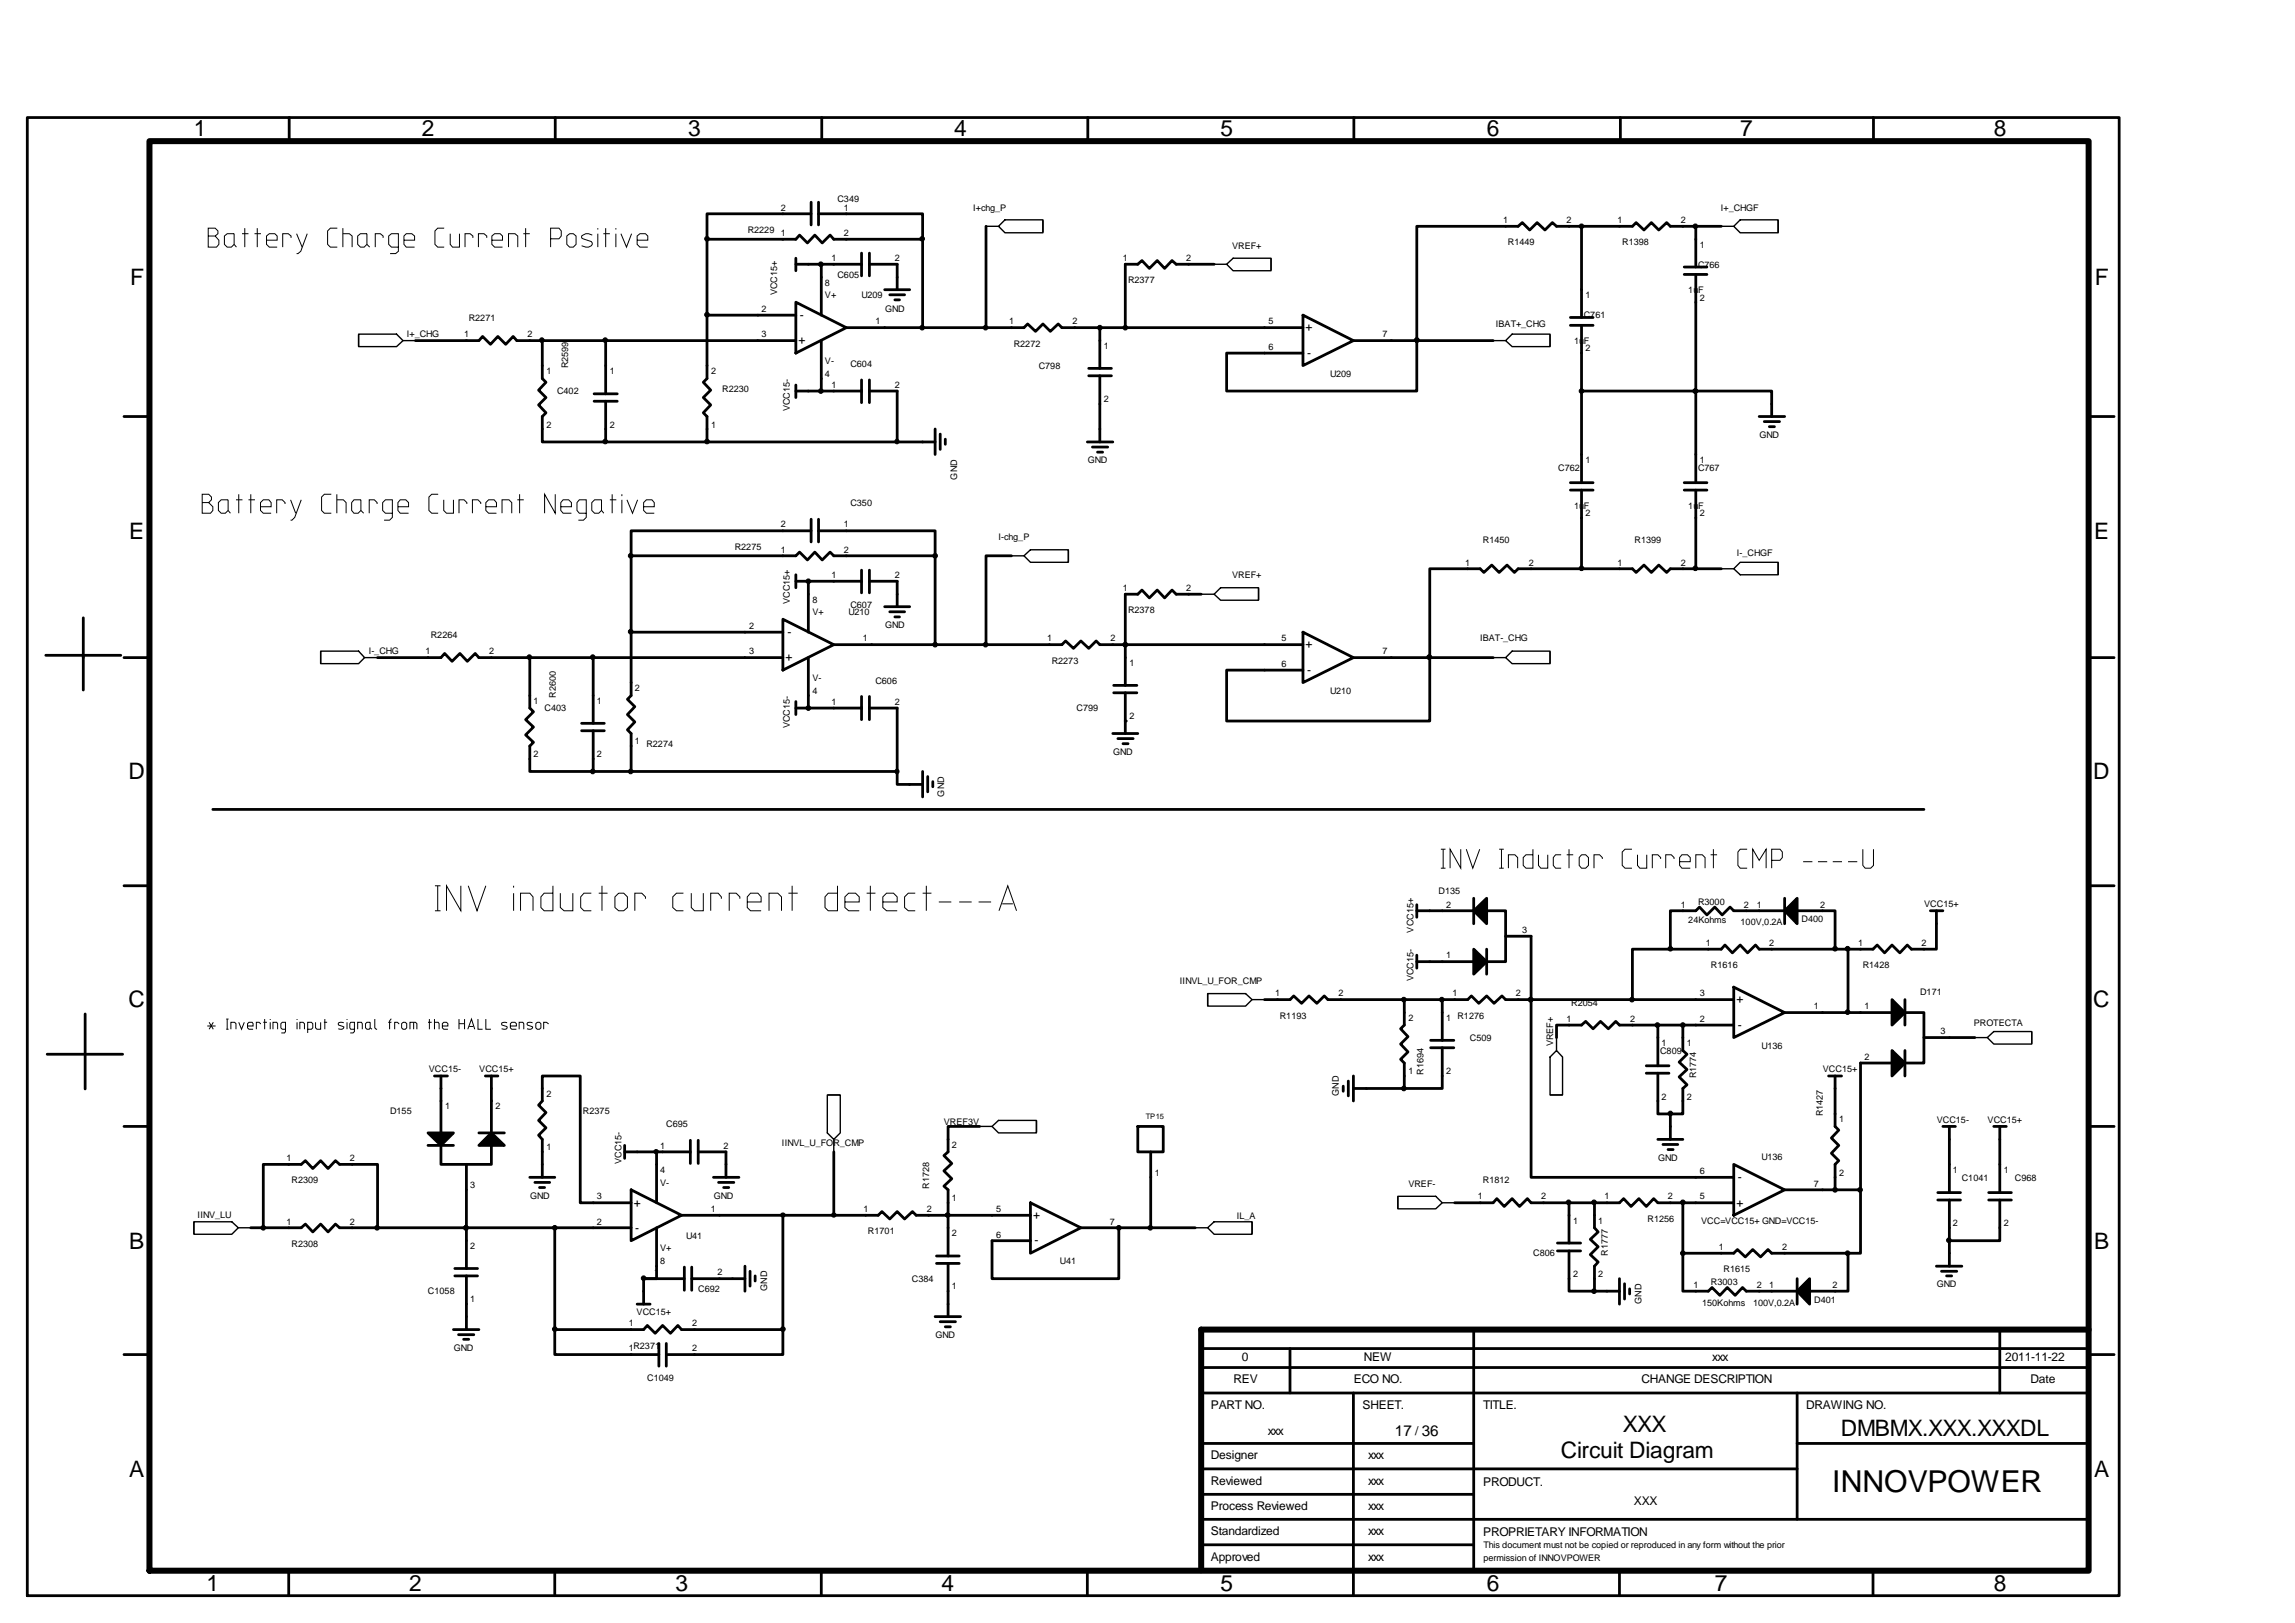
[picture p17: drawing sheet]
<svg xmlns="http://www.w3.org/2000/svg" width="420mm" height="297mm" viewBox="0 0 420 297" stroke-linecap="round" stroke-linejoin="round" font-family="sans-serif">
<defs><g id="words">
<text font-size="5.5" x="335.3" y="272.9">INNOVPOWER</text>
<g font-size="4.2">
<text x="35.5" y="25">1</text>
<text x="77.2" y="25">2</text>
<text x="125.9" y="25">3</text>
<text x="174.6" y="25">4</text>
<text x="223.4" y="25">5</text>
<text x="272" y="25">6</text>
<text x="318.4" y="25">7</text>
<text x="364.8" y="25">8</text>
<text x="23.8" y="52.1">F</text>
<text x="383.3" y="52.1">F</text>
<text x="23.6" y="98.5">E</text>
<text x="383.2" y="98.5">E</text>
<text x="23.5" y="142.6">D</text>
<text x="383" y="142.6">D</text>
<text x="23.5" y="184.3">C</text>
<text x="383" y="184.3">C</text>
<text x="23.6" y="228.4">B</text>
<text x="383.2" y="228.4">B</text>
<text x="296.9" y="262">XXX</text>
<text x="336.8" y="262.6">DMBMX.XXX.XXXDL</text>
<text x="285.6" y="266.7">Circuit Diagram</text>
<text x="23.6" y="270.2">A</text>
<text x="383.2" y="270.2">A</text>
<text x="37.8" y="291.1">1</text>
<text x="74.8" y="291.1">2</text>
<text x="123.6" y="291.1">3</text>
<text x="172.3" y="291.1">4</text>
<text x="223.4" y="291.1">5</text>
<text x="272" y="291.1">6</text>
<text x="313.8" y="291.1">7</text>
<text x="364.8" y="291.1">8</text>
</g>
<text font-size="2.8" x="255.3" y="262.6">17 36</text>
<g font-size="2.2">
<text x="146.4" y="58.4">-</text>
<text x="146.1" y="63">+</text>
<text x="238.9" y="60.6">+</text>
<text x="239.2" y="65.3">-</text>
<text x="144.1" y="116.3">-</text>
<text x="238.9" y="118.6">+</text>
<text x="143.8" y="121">+</text>
<text x="239.2" y="123.3">-</text>
<text x="317.7" y="183.6">+</text>
<text x="318" y="188.2">-</text>
<text x="116" y="220.7">+</text>
<text x="317.7" y="220.7">+</text>
<text x="318" y="216.1">-</text>
<text x="116.2" y="225.4">-</text>
<text x="189" y="223">+</text>
<text x="189.3" y="227.7">-</text>
<text x="227.2" y="249">0</text>
<text x="249.6" y="249">NEW</text>
<text x="313.3" y="249">xxx</text>
<text x="366.9" y="249">2011-11-22</text>
<text x="221.6" y="257.8">PART NO.</text>
<text x="225.7" y="253.1">REV</text>
<text x="247.7" y="253.1">ECO NO.</text>
<text x="249.3" y="257.8">SHEET.</text>
<text x="271.4" y="257.8">TITLE.</text>
<text x="300.4" y="253.1">CHANGE DESCRIPTION</text>
<text x="330.5" y="257.8">DRAWING NO.</text>
<text x="371.6" y="253.1">Date</text>
<text x="232" y="262.5">xxx</text>
<text x="259" y="262.5">/</text>
<text x="221.6" y="267">Designer</text>
<text x="250.3" y="267">xxx</text>
<text x="221.6" y="271.6">Reviewed</text>
<text x="250.3" y="271.6">xxx</text>
<text x="271.4" y="271.8">PRODUCT.</text>
<text x="298.9" y="275.3">XXX</text>
<text x="221.6" y="276.3">Process Reviewed</text>
<text x="221.6" y="280.8">Standardized</text>
<text x="250.3" y="280.8">xxx</text>
<text x="250.3" y="276.3">xxx</text>
<text x="271.4" y="281">PROPRIETARY INFORMATION</text>
<text x="221.6" y="285.5">Approved</text>
<text x="250.3" y="285.5">xxx</text>
</g>
<g font-size="1.7">
<text x="142.9" y="38.5">2</text>
<text x="153.2" y="36.9">C349</text>
<text x="154.4" y="38.5">1</text>
<text x="178" y="38.5">I+chg_P</text>
<text x="275.1" y="40.8">1</text>
<text x="286.7" y="40.8">2</text>
<text x="296" y="40.8">1</text>
<text x="307.6" y="40.8">2</text>
<text x="314.9" y="38.5">I+_CHGF</text>
<text x="136.8" y="42.6">R2229</text>
<text x="142.9" y="43.1">1</text>
<text x="152.1" y="47.8">1</text>
<text x="154.4" y="43.1">2</text>
<text x="163.7" y="47.8">2</text>
<text x="205.5" y="47.8">1</text>
<text x="217.1" y="47.8">2</text>
<text x="225.5" y="45.5">VREF+</text>
<text x="275.9" y="44.9">R1449</text>
<text x="296.8" y="44.9">R1398</text>
<text x="311" y="45.3">1</text>
<text x="151" y="52.3">8</text>
<text x="153.2" y="50.8">C605</text>
<text x="206.4" y="51.8">R2377</text>
<text x="308.9" y="53.6">1uF</text>
<text x="310.7" y="49">C766</text>
<text x="85.8" y="58.8">R2271</text>
<text x="139.4" y="57.1">2</text>
<text x="142.2" y="54" transform="rotate(-90 142.2 54)">VCC15+</text>
<text x="151" y="54.5">V+</text>
<text x="157.6" y="54.5">U209</text>
<text x="160.2" y="59.4">1</text>
<text x="162" y="57">GND</text>
<text x="184.6" y="59.4">1</text>
<text x="196.2" y="59.4">2</text>
<text x="232.1" y="59.4">5</text>
<text x="273.7" y="59.9">IBAT+_CHG</text>
<text x="289.8" y="58.3">C761</text>
<text x="290.1" y="54.5">1</text>
<text x="311" y="55">2</text>
<text x="74.4" y="61.7">I+_CHG</text>
<text x="84.9" y="61.7">1</text>
<text x="96.5" y="61.7">2</text>
<text x="139.4" y="61.6">3</text>
<text x="185.5" y="63.4">R2272</text>
<text x="202" y="63.9">1</text>
<text x="232.1" y="64">6</text>
<text x="253" y="61.7">7</text>
<text x="288" y="62.9">1uF</text>
<text x="290.1" y="64.3">2</text>
<text x="100" y="68.4">1</text>
<text x="104" y="67.4" transform="rotate(-90 104 67.4)">R2599</text>
<text x="111.6" y="68.4">1</text>
<text x="130.1" y="68.4">2</text>
<text x="132.2" y="71.7">R2230</text>
<text x="151" y="68.9">4</text>
<text x="151" y="66.6">V-</text>
<text x="152.1" y="71">1</text>
<text x="155.6" y="67.1">C604</text>
<text x="163.7" y="71">2</text>
<text x="190.1" y="67.6">C798</text>
<text x="243.4" y="68.9">U209</text>
<text x="101.9" y="72.1">C402</text>
<text x="144.5" y="75.3" transform="rotate(-90 144.5 75.3)">VCC15-</text>
<text x="202" y="73.6">2</text>
<text x="100" y="78.2">2</text>
<text x="111.6" y="78.2">2</text>
<text x="130.1" y="78.2">1</text>
<text x="322" y="80.2">GND</text>
<text x="175.2" y="87.7" transform="rotate(-90 175.2 87.7)">GND</text>
<text x="199" y="84.8">GND</text>
<text x="285.1" y="86.1">C762</text>
<text x="290.1" y="84.7">1</text>
<text x="310.7" y="86.1">C767</text>
<text x="311" y="84.7">1</text>
<text x="155.6" y="92.6">C350</text>
<text x="288" y="93.1">1uF</text>
<text x="290.1" y="94.4">2</text>
<text x="308.9" y="93.1">1uF</text>
<text x="311" y="94.4">2</text>
<text x="134.4" y="100.6">R2275</text>
<text x="142.9" y="96.4">2</text>
<text x="142.9" y="101.1">1</text>
<text x="154.4" y="96.4">1</text>
<text x="154.4" y="101.1">2</text>
<text x="182.7" y="98.8">I-chg_P</text>
<text x="271.3" y="99.4">R1450</text>
<text x="299.1" y="99.4">R1399</text>
<text x="317.8" y="101.7">I-_CHGF</text>
<text x="152.1" y="105.8">1</text>
<text x="163.7" y="105.8">2</text>
<text x="225.5" y="105.8">VREF+</text>
<text x="268.1" y="103.5">1</text>
<text x="279.7" y="103.5">2</text>
<text x="296" y="103.5">1</text>
<text x="307.6" y="103.5">2</text>
<text x="144.5" y="110.5" transform="rotate(-90 144.5 110.5)">VCC15+</text>
<text x="148.7" y="110.2">8</text>
<text x="148.7" y="112.5">V+</text>
<text x="155.3" y="112.5">U210</text>
<text x="155.6" y="111.2">C607</text>
<text x="205.5" y="108">1</text>
<text x="206.4" y="112.2">R2378</text>
<text x="217.1" y="108">2</text>
<text x="67.5" y="119.6">I-_CHG</text>
<text x="77.9" y="119.6">1</text>
<text x="78.8" y="116.8">R2264</text>
<text x="89.5" y="119.6">2</text>
<text x="137.1" y="115.1">2</text>
<text x="137.1" y="119.6">3</text>
<text x="157.9" y="117.4">1</text>
<text x="162" y="114.9">GND</text>
<text x="191.6" y="117.4">1</text>
<text x="203.2" y="117.4">2</text>
<text x="234.5" y="117.4">5</text>
<text x="253" y="119.6">7</text>
<text x="270.8" y="117.4">IBAT-_CHG</text>
<text x="148.7" y="124.6">V-</text>
<text x="160.2" y="125.1">C606</text>
<text x="192.4" y="121.4">R2273</text>
<text x="206.7" y="121.8">1</text>
<text x="234.5" y="122">6</text>
<text x="97.6" y="128.8">1</text>
<text x="99.6" y="130.1">C403</text>
<text x="101.7" y="127.7" transform="rotate(-90 101.7 127.7)">R2600</text>
<text x="109.2" y="128.8">1</text>
<text x="116.2" y="126.4">2</text>
<text x="148.7" y="126.9">4</text>
<text x="152.1" y="129">1</text>
<text x="163.7" y="129">2</text>
<text x="197" y="130.1">C799</text>
<text x="206.7" y="131.6">2</text>
<text x="243.4" y="126.9">U210</text>
<text x="116.2" y="136.2">1</text>
<text x="118.3" y="136.7">R2274</text>
<text x="144.5" y="133.3" transform="rotate(-90 144.5 133.3)">VCC15-</text>
<text x="97.6" y="138.5">2</text>
<text x="109.2" y="138.5">2</text>
<text x="203.7" y="138.1">GND</text>
<text x="172.8" y="145.7" transform="rotate(-90 172.8 145.7)">GND</text>
<text x="263.2" y="163.6">D135</text>
<text x="264.7" y="166">2</text>
<text x="307.6" y="166">1</text>
<text x="310.7" y="165.5">R3000</text>
<text x="319.1" y="166">2</text>
<text x="321.5" y="166">1</text>
<text x="333.1" y="166">2</text>
<text x="352.1" y="166">VCC15+</text>
<text x="258.6" y="170.6" transform="rotate(-90 258.6 170.6)">VCC15+</text>
<text x="278.5" y="170.7">3</text>
<text x="308.9" y="168.8">24Kohms</text>
<text x="312.1" y="173">1</text>
<text x="318.5" y="169.3">100V,0.2A</text>
<text x="323.7" y="173">2</text>
<text x="329.7" y="168.7">D400</text>
<text x="340" y="173">1</text>
<text x="351.6" y="173">2</text>
<text x="258.6" y="179.5" transform="rotate(-90 258.6 179.5)">VCC15-</text>
<text x="264.7" y="175.4">1</text>
<text x="313.1" y="177.1">R1616</text>
<text x="340.8" y="177.1">R1428</text>
<text x="215.9" y="180">IINVL_U_FOR_CMP</text>
<text x="233.3" y="182.3">1</text>
<text x="244.9" y="182.3">2</text>
<text x="265.8" y="182.3">1</text>
<text x="277.4" y="182.3">2</text>
<text x="287.5" y="184.1">R2054</text>
<text x="311" y="182.3">3</text>
<text x="331.9" y="184.6">1</text>
<text x="341.2" y="184.6">1</text>
<text x="351.3" y="182.1">D171</text>
<text x="234.2" y="186.4">R1193</text>
<text x="257.7" y="186.8">2</text>
<text x="264.7" y="186.8">1</text>
<text x="266.7" y="186.4">R1276</text>
<text x="269" y="190.4">C509</text>
<text x="284.2" y="191.4" transform="rotate(-90 284.2 191.4)">VREF+</text>
<text x="286.7" y="187">1</text>
<text x="298.3" y="187">2</text>
<text x="304" y="191.4">1</text>
<text x="308.7" y="191.4">1</text>
<text x="311" y="186.9">2</text>
<text x="322.3" y="191.9">U136</text>
<text x="355.1" y="189.2">3</text>
<text x="361.2" y="187.7">PROTECTA</text>
<text x="78.5" y="196.1">VCC15-</text>
<text x="87.7" y="196.1">VCC15+</text>
<text x="257.7" y="196.5">1</text>
<text x="260.5" y="196.6" transform="rotate(-90 260.5 196.6)">R1694</text>
<text x="264.7" y="196.5">2</text>
<text x="303.8" y="192.8">C809</text>
<text x="310.4" y="197.3" transform="rotate(-90 310.4 197.3)">R1774</text>
<text x="333.6" y="196.1">VCC15+</text>
<text x="341.2" y="193.9">2</text>
<text x="71.4" y="203.9">D155</text>
<text x="81.4" y="203">1</text>
<text x="90.7" y="203">2</text>
<text x="100" y="200.7">2</text>
<text x="106.7" y="203.9">R2375</text>
<text x="245" y="200.5" transform="rotate(-90 245 200.5)">GND</text>
<text x="304" y="201.2">2</text>
<text x="308.7" y="201.2">2</text>
<text x="121.9" y="206.3">C695</text>
<text x="143.1" y="209.7">IINVL_U_FOR_CMP</text>
<text x="172.7" y="205.7">VREF3V</text>
<text x="174.1" y="210">2</text>
<text x="333.6" y="204.2" transform="rotate(-90 333.6 204.2)">R1427</text>
<text x="336.5" y="205.3">1</text>
<text x="354.4" y="205.4">VCC15-</text>
<text x="363.7" y="205.4">VCC15+</text>
<text x="52.4" y="212.4">1</text>
<text x="64" y="212.4">2</text>
<text x="100" y="210.4">1</text>
<text x="113.7" y="212.9" transform="rotate(-90 113.7 212.9)">VCC15-</text>
<text x="120.8" y="210.1">1</text>
<text x="120.8" y="214.6">4</text>
<text x="132.4" y="210.1">2</text>
<text x="211.3" y="215.1">1</text>
<text x="303.4" y="212.3">GND</text>
<text x="311" y="214.8">6</text>
<text x="322.3" y="212.3">U136</text>
<text x="336.5" y="215.1">2</text>
<text x="357.4" y="214.5">1</text>
<text x="359" y="216">C1041</text>
<text x="366.7" y="214.5">1</text>
<text x="368.7" y="216">C968</text>
<text x="53.3" y="216.5">R2309</text>
<text x="86" y="217.3">3</text>
<text x="97" y="219.3">GND</text>
<text x="109.2" y="219.4">3</text>
<text x="120.8" y="216.9">V-</text>
<text x="130" y="221.7">1</text>
<text x="130.6" y="219.3">GND</text>
<text x="158" y="221.7">1</text>
<text x="169.6" y="221.7">2</text>
<text x="170" y="217.5" transform="rotate(-90 170 217.5)">R1728</text>
<text x="174.1" y="219.7">1</text>
<text x="182.3" y="221.7">5</text>
<text x="257.7" y="217.1">VREF-</text>
<text x="270.4" y="219.4">1</text>
<text x="271.3" y="216.5">R1812</text>
<text x="282" y="219.4">2</text>
<text x="293.6" y="219.4">1</text>
<text x="305.2" y="219.4">2</text>
<text x="311" y="219.4">5</text>
<text x="331.9" y="217.1">7</text>
<text x="36.2" y="222.8">IINV_LU</text>
<text x="52.4" y="224">1</text>
<text x="64" y="224">2</text>
<text x="109.2" y="224">2</text>
<text x="125.6" y="226.7">U41</text>
<text x="158.8" y="225.8">R1701</text>
<text x="174.1" y="226.1">2</text>
<text x="182.3" y="226.4">6</text>
<text x="203.1" y="224">7</text>
<text x="226.3" y="223.1">IL_A</text>
<text x="287.9" y="223.9">1</text>
<text x="292.4" y="223.9">1</text>
<text x="301.5" y="223.5">R1256</text>
<text x="311.3" y="223.9">VCC=VCC15+ GND=VCC15-</text>
<text x="357.4" y="224.3">2</text>
<text x="366.7" y="224.3">2</text>
<text x="53.3" y="228.1">R2308</text>
<text x="86" y="228.5">2</text>
<text x="119.7" y="233.3">1</text>
<text x="120.8" y="228.9">V+</text>
<text x="120.8" y="231.3">8</text>
<text x="131.3" y="233.3">2</text>
<text x="194" y="231.3">U41</text>
<text x="280.6" y="229.9">C806</text>
<text x="287.9" y="233.6">2</text>
<text x="292.4" y="233.6">2</text>
<text x="294.2" y="229.8" transform="rotate(-90 294.2 229.8)">R1777</text>
<text x="314.5" y="228.7">1</text>
<text x="315.4" y="232.8">R1615</text>
<text x="326.1" y="228.7">2</text>
<text x="78.3" y="236.8">C1058</text>
<text x="86" y="238.3">1</text>
<text x="127.8" y="236.4">C692</text>
<text x="140.4" y="236.1" transform="rotate(-90 140.4 236.1)">GND</text>
<text x="166.9" y="234.5">C384</text>
<text x="174.1" y="235.9">1</text>
<text x="300.4" y="238.5" transform="rotate(-90 300.4 238.5)">GND</text>
<text x="309.9" y="235.6">1</text>
<text x="311.5" y="239">150Kohms</text>
<text x="313.1" y="235.1">R3003</text>
<text x="320.8" y="238.8">100V,0.2A</text>
<text x="321.5" y="235.6">2</text>
<text x="323.7" y="235.6">1</text>
<text x="332" y="238.3">D401</text>
<text x="335.3" y="235.6">2</text>
<text x="354.4" y="235.5">GND</text>
<text x="115.1" y="242.6">1</text>
<text x="116.5" y="240.5">VCC15+</text>
<text x="126.7" y="242.6">2</text>
<text x="171.2" y="244.9">GND</text>
<text x="83.1" y="247.1">GND</text>
<text x="115.1" y="247.2">1</text>
<text x="115.9" y="246.7">R2371</text>
<text x="126.7" y="247.2">2</text>
<text x="118.4" y="252.6">C1049</text>
<text x="271.4" y="283.2">This document must not be copied or reproduced in any form without the prior</text>
<text x="271.4" y="285.6">permission of INNOVPOWER</text>
</g>
<text font-size="1.4" x="209.4" y="204.6">TP15</text>
</g></defs>
<g fill="none" stroke="#000" stroke-width=".51">
<path d="M5 21.5h382.8v270.4h-382.8zM52.9 21.5v4.2M101.6 21.5v4.2M148.4 39.1h-19v30.2l-.7 .6 1.3 1.5-1.3 1.3 1.3 1.4-1.3 1.4 .7 .7v4.7M148.4 37v4.1M149.8 39.1h19v20.8M149.8 37v4.1M150.4 21.5v4.2M199.1 21.5v4.2M247.7 21.5v4.2M296.5 21.5v4.2M342.8 21.5v4.2"/>
<path d="M129.4 43.8h16.2l.7-.8 1.4 1.4 1.4-1.4 1.4 1.4 1.4-1.4 .7 .8h16.2M129.4 57.7h16.2M145.6 55.3l9.3 4.6-9.3 4.7zM145.6 48.3h12M145.6 47.2v2.3M150.3 48.3v9.4M154.9 59.9h32.5l.6-.6 1.5 1.3 1.3-1.3 1.4 1.3 1.4-1.3 .7 .6h44.1M157.6 46.3v4.2M159.1 48.3h5.1v4.7M159.1 46.3v4.2M161.9 53h4.6M162.8 53.9h2.7"/>
<path d="M163.7 54.9h.9M180.4 41.4v18.5M201.3 59.9v7.5M222.2 48.3h-7l-.7-.6-1.4 1.4-1.3-1.4-1.5 1.4-1.3-1.4-.8 .6h-2.3v11.6M238.4 57.7l9.2 4.6-9.2 4.6zM287.4 58.1h4.1M287.4 59.5h4.1M289.4 41.4v16.7M289.4 59.5v28.8M308.2 48.9h4.1M308.2 50.2h4.1M310.3 41.4v7.5"/>
<path d="M310.3 50.2v38.1M315 41.4h-9.4l-.6-.7-1.5 1.4-1.3-1.4-1.4 1.4-1.4-1.4-.7 .7h-13.9l-.7-.7-1.4 1.4-1.4-1.4-1.4 1.4-1.3-1.4-.8 .7h-18.6v30.1h-34.7v-6.9h13.9M22.7 76.2h4.6M76 62.3h11.6l.7-.7 1.4 1.4 1.4-1.4 1.4 1.4 1.4-1.4 .7 .7h51M99.2 62.3v7l.7 .6-1.3 1.5 1.3 1.3-1.3 1.4 1.3 1.4-.7 .7v4.7h71.9M108.7 72.1h4.2M108.7 73.4h4.2M110.8 62.3v9.8M110.8 73.4v7.5M145.6 71.5h12M145.6 70.4v2.3M150.3 62.3v9.2"/>
<path d="M157.6 69.5v4.2M159.1 71.5h5.1v9.4M159.1 69.5v4.2M171.1 78.5v4.6M172 79.4v2.8M199.2 67.4h4.2M199.2 68.7h4.2M201.3 68.7v12.2M247.6 62.3h25.6M289.4 71.5h34.8v4.7M321.9 76.2h4.7M322.8 77.1h2.8"/>
<path d="M323.8 78.1h.9M382.2 76.2h4.6M148.4 97.1h-32.9v30.2l-.7 .6 1.4 1.4-1.4 1.4 1.4 1.4-1.4 1.4 .7 .7v6.9M148.4 95v4.1M149.8 97.1h21.3v20.8M149.8 95v4.1M173 80.3v1M199 80.9h4.6M199.9 81.8h2.8M200.8 82.7h1M287.4 88.3h4.1M287.4 89.7h4.1"/>
<path d="M289.4 89.7v14.4M308.2 88.3h4.1M308.2 89.7h4.1M310.3 89.7v14.4M8.4 119.9h13.7M15.2 113v13.2M115.5 101.7h30.1l.7-.7 1.4 1.4 1.4-1.4 1.4 1.4 1.4-1.4 .7 .7h18.5M115.5 115.7h27.8M143.3 113.3l9.3 4.6-9.3 4.7zM145.6 106.3h12M145.6 105.2v2.3M147.9 106.3v9.4"/>
<path d="M157.6 104.3v4.2M159.1 106.3h5.1v4.7M159.1 104.3v4.2M161.9 111h4.6M162.8 111.9h2.7M163.7 112.9h.9M180.4 117.9h13.9l.7-.6 1.4 1.3 1.4-1.3 1.4 1.3 1.4-1.3 .7 .6h37.1M185.1 101.7h-4.7v16.2h-27.8M219.8 108.7h-4.6l-.7-.8-1.4 1.5-1.3-1.5-1.5 1.5-1.3-1.5-.8 .8h-2.3v16.7M238.4 115.7l9.2 4.6-9.2 4.6zM315 104.1h-9.4l-.6 .6-1.5-1.3-1.3 1.3-1.4-1.3-1.4 1.3-.7-.6h-20.9l-.7 .6-1.3-1.3-1.5 1.3-1.3-1.3-1.5 1.3-.7-.6h-9.2v27.8h-37.1v-9.3h13.9M22.7 120.3h4.6"/>
<path d="M69.1 120.3h11.6l.7-.8 1.3 1.5 1.5-1.5 1.3 1.5 1.5-1.5 .6 .8h55.7M96.9 120.3v9.2l.7 .7-1.4 1.5 1.4 1.3-1.4 1.5 1.4 1.3-.7 .7v4.6h67.3M106.4 132.3h4.2M106.4 133.7h4.2M108.5 120.3v12M108.5 133.7v7.4M145.6 129.5h12M145.6 128.4v2.3M147.9 120.3v9.2M157.6 127.4v4.3M159.1 129.5h5.1v14h4.6M159.1 127.4v4.3"/>
<path d="M203.6 134.2h4.6M203.8 125.4h4.2M203.8 126.7h4.2M204.6 135.1h2.7M205.5 136.1h.9M205.9 126.7v7.5M247.6 120.3h25.6M382.2 120.3h4.6M38.9 148.1h313.1M168.8 141.1v4.7M169.8 142.1v2.8M170.7 143v.9"/>
<path d="M22.7 162.1h4.6M259.2 166.6h10.5M259.2 175.9h10.5M259.2 165.5v2.3M259.2 174.8v2.3M269.7 164.3v4.7M272 166.6h3.5v9.3h-3.5M272 173.7v4.5M275.5 171.3h4.7v44.1h37M326.6 166.6h-9.4l-.6-.7-1.5 1.5-1.3-1.5-1.5 1.5-1.3-1.5-.7 .7h-4.7v7.1M326.6 164.3v4.7M328.8 166.6h7v7.1"/>
<path d="M338.2 173.7v11.6M353.2 166.6h2.3M354.3 166.6v7.1h-4.5l-.8-.8-1.4 1.4-1.4-1.4-1.4 1.4-1.3-1.4-.8 .8h-20.8l-.7-.8-1.4 1.4-1.4-1.4-1.4 1.4-1.4-1.4-.6 .8h-16.3v9.2M382.2 162.1h4.6M8.6 192.9h13.8M15.6 185.5v13.7M79.5 196.8h2.4M80.7 196.8v10.5M88.8 196.8h2.3M89.9 196.8v10.5M231.4 182.9h4.7l.6-.7 1.5 1.4 1.3-1.4 1.5 1.4 1.3-1.4 .7 .7h25.6l.6-.7 1.4 1.4 1.4-1.4 1.4 1.4 1.4-1.4 .7 .7h41.7M245.8 198.7v.9"/>
<path d="M246.7 197.8v2.7M247.6 196.8v4.6M257 182.9v4.6l-.7 .7 1.3 1.5-1.3 1.3 1.3 1.4-1.3 1.4 .7 .7v4.6M261.8 190.3h4.2M261.8 191.7h4.2M263.9 191.7v7.4h-16.3M263.9 182.9v7.4M301.2 195h4.2M301.2 196.3h4.2M303.4 187.5v7.5M307.9 187.5v4.7l.8 .7-1.4 1.4 1.4 1.4-1.4 1.3 1.4 1.5-.8 .6v4.7h-4.5v-7.5M317.2 187.5h-20.9l-.6-.6-1.4 1.3-1.4-1.3-1.4 1.3-1.3-1.3-.8 .6h-4.6v2.3"/>
<path d="M317.2 180.6l9.4 4.7-9.4 4.5zM326.6 185.3h20.8M334.6 196.8h2.4M335.8 196.8v9.3l.7 .7-1.4 1.4 1.4 1.3-1.4 1.5 1.4 1.3-.7 .7v4.7M347.4 194.5h-7v23.2h-13.8M348.6 185.3h3.4v9.2h-3.4M348.6 182.9v4.6M348.6 192.2v4.6M352 189.8h9.4M22.7 206.1h4.6M78.3 209.5h4.7M80.7 209.5v3.5h9.2v-3.5"/>
<path d="M85.3 213v19.1M87.6 207.3h4.7M96.9 215.4h4.6M97.9 216.3h2.7M98.7 217.3h1M99.2 215.4v-7l-.6-.7 1.3-1.4-1.3-1.3 1.3-1.5-1.3-1.3 .6-.8v-4.6h7v23.2h9.3M114.3 210.7h12M114.3 209.5v2.4M115.5 217.7l9.2 4.6-9.2 4.7zM120.1 210.7v9.3M126.3 208.6v4.3M127.8 210.7h5v4.7"/>
<path d="M127.8 208.6v4.3M130.6 215.4h4.6M131.5 216.3h2.8M132.4 217.3h.9M152.6 210.7v11.6M179.2 206.1h-5.7v4.6l-.8 .7 1.5 1.5-1.5 1.3 1.5 1.4-1.5 1.4 .8 .7v12.1M208.2 206.1h4.7v4.6h-4.7zM210.6 210.7v13.9M303.4 208.4h4.5M304.3 209.4h2.7M305.2 210.3h1M305.6 203.8v4.6"/>
<path d="M317.2 213l9.4 4.7-9.4 4.6zM340.4 217.7v11.6h-16.2l-.7-.7-1.3 1.4-1.5-1.4-1.3 1.4-1.5-1.4-.7 .7h-9.3M354.6 218.2h4.1M354.6 219.5h4.1M355.5 206.1h2.3M356.7 206.1v12.1M356.7 219.5v12.1M363.9 218.2h4.1M363.9 219.5h4.1M364.8 206.1h2.3M365.9 219.5v7.5h-9.2M365.9 206.1v12.1"/>
<path d="M382.2 206.1h4.6M45.9 224.6h9.2l.8-.7 1.3 1.5 1.5-1.5 1.3 1.5 1.4-1.5 .7 .7h53.4M48.2 224.6v-11.6h6.9l.8-.7 1.3 1.5 1.5-1.5 1.3 1.5 1.4-1.5 .7 .7h7v11.6M83.2 233.4h4.2M83.2 232.1h4.2M85.3 233.4v9.8M101.5 224.6v23.2h19.1M116.6 238.6h2.4M117.8 233.9h7.4M120.1 224.6v9.3h-2.3v4.7M124.7 222.3h36l.7-.6 1.4 1.3 1.4-1.3 1.3 1.3 1.5-1.3 .6 .6h21M125.2 231.8v4.3"/>
<path d="M126.6 233.9h9.7M126.6 231.8v4.3M136.3 231.6v4.6M137.2 232.6v2.7M138.2 233.4v1M143.3 222.3v25.5h-21.4M171.4 231.1h4.1M171.4 229.8h4.1M173.5 231.1v9.8M188.6 220l9.2 4.6-9.2 4.7zM197.8 224.6h20.9M204.7 224.6v9.3h-23.2v-6.9h7.1"/>
<path d="M266.2 220h7l.7-.7 1.4 1.4 1.4-1.4 1.3 1.4 1.5-1.4 .7 .7h16.1l.8-.7 1.3 1.4 1.5-1.4 1.3 1.4 1.4-1.4 .8 .7h13.8M285 227.4h4.2M285 228.9h4.2M287.1 228.9v7.3h9.2M287.1 220v7.4M291.8 220v4.6l.6 .8-1.4 1.3 1.4 1.4-1.4 1.4 1.4 1.4-.6 .7v4.6M296.3 233.9v4.7M297.3 234.9v2.8M298.2 235.8v.9M307.9 220v16.2h4.7l.7-.7 1.4 1.5 1.4-1.5 1.4 1.5 1.4-1.5 .6 .7h9.3M328.8 233.9v4.7M338.2 229.3v6.9h-7.1"/>
<path d="M354.3 231.6h4.7M355.3 232.6h2.8M356.2 233.4h.9M22.7 247.8h4.6M83 243.2h4.6M83.9 244.2h2.8M84.8 245h1M101.5 243.2h16.3l.6-.7 1.5 1.4 1.3-1.4 1.5 1.4 1.3-1.4 .7 .7h18.6M120.6 245.8v4.1M121.9 245.8v4.1M171.1 240.9h4.7M172 241.8h2.8"/>
<path d="M173 242.7h.9M219.8 254.8h162.4M219.8 250.2h162.4M219.8 246.7h162.4M236.1 246.7v8.1M247.6 254.8v37.1M269.7 243.2v44.1M328.8 254.8v23.2M365.9 243.2v11.6M382.2 247.8h4.6M219.8 278h162.4M219.8 264.1h49.9"/>
<path d="M219.8 268.7h109M219.8 273.4h49.9M328.8 264.1h53.4M52.8 287.3v4.6M101.5 287.3v4.6M150.3 287.3v4.6M199 287.3v4.6M219.8 282.6h49.9M296.3 287.3v4.6M342.7 287.3v4.6"/>
</g>
<g fill="#000" stroke="#000" stroke-width=".18">
<circle cx="129.4" cy="57.6" r=".42"/>
<circle cx="129.4" cy="43.7" r=".42"/>
<circle cx="150.2" cy="48.3" r=".42"/>
<circle cx="168.7" cy="59.9" r=".42"/>
<circle cx="168.7" cy="43.7" r=".42"/>
<circle cx="180.3" cy="59.9" r=".42"/>
<circle cx="201.3" cy="59.9" r=".42"/>
<circle cx="205.9" cy="59.9" r=".42"/>
<circle cx="289.4" cy="41.4" r=".42"/>
<circle cx="310.2" cy="41.4" r=".42"/>
<circle cx="99.1" cy="62.2" r=".42"/>
<circle cx="110.7" cy="62.2" r=".42"/>
<circle cx="150.2" cy="71.5" r=".42"/>
<circle cx="259.2" cy="62.2" r=".42"/>
<circle cx="289.4" cy="71.5" r=".42"/>
<circle cx="310.2" cy="71.5" r=".42"/>
<circle cx="110.7" cy="80.8" r=".42"/>
<circle cx="129.4" cy="80.8" r=".42"/>
<circle cx="164.1" cy="80.8" r=".4"/>
<circle cx="115.4" cy="115.6" r=".42"/>
<circle cx="115.4" cy="101.7" r=".42"/>
<circle cx="147.9" cy="106.3" r=".42"/>
<circle cx="171.1" cy="117.9" r=".42"/>
<circle cx="171.1" cy="101.7" r=".42"/>
<circle cx="180.3" cy="117.9" r=".42"/>
<circle cx="205.9" cy="117.9" r=".42"/>
<circle cx="289.4" cy="104" r=".42"/>
<circle cx="310.2" cy="104" r=".42"/>
<circle cx="96.9" cy="120.2" r=".42"/>
<circle cx="108.5" cy="120.2" r=".42"/>
<circle cx="147.9" cy="129.5" r=".42"/>
<circle cx="261.5" cy="120.2" r=".42"/>
<circle cx="108.5" cy="141.1" r=".42"/>
<circle cx="115.4" cy="141.1" r=".42"/>
<circle cx="164.1" cy="141.1" r=".4"/>
<circle cx="305.6" cy="173.6" r=".42"/>
<circle cx="335.8" cy="173.6" r=".42"/>
<circle cx="338.1" cy="173.6" r=".42"/>
<circle cx="256.9" cy="182.9" r=".42"/>
<circle cx="256.9" cy="199.1" r=".42"/>
<circle cx="263.8" cy="182.9" r=".42"/>
<circle cx="280.1" cy="182.9" r=".42"/>
<circle cx="298.6" cy="182.9" r=".42"/>
<circle cx="303.3" cy="187.5" r=".42"/>
<circle cx="307.9" cy="187.5" r=".42"/>
<circle cx="338.1" cy="185.2" r=".42"/>
<circle cx="120.1" cy="210.7" r=".4"/>
<circle cx="287" cy="220" r=".42"/>
<circle cx="291.7" cy="220" r=".42"/>
<circle cx="305.6" cy="203.7" r=".42"/>
<circle cx="307.9" cy="220" r=".42"/>
<circle cx="335.8" cy="217.7" r=".42"/>
<circle cx="340.4" cy="217.7" r=".42"/>
<circle cx="48.2" cy="224.6" r=".42"/>
<circle cx="69" cy="224.6" r=".42"/>
<circle cx="85.3" cy="224.6" r=".42"/>
<circle cx="101.5" cy="224.6" r=".42"/>
<circle cx="117.8" cy="233.8" r=".42"/>
<circle cx="143.3" cy="222.3" r=".4"/>
<circle cx="152.6" cy="222.3" r=".4"/>
<circle cx="173.4" cy="222.3" r=".4"/>
<circle cx="204.7" cy="224.6" r=".42"/>
<circle cx="210.5" cy="224.6" r=".42"/>
<circle cx="291.7" cy="236.2" r=".42"/>
<circle cx="307.9" cy="229.3" r=".42"/>
<circle cx="338.1" cy="229.3" r=".42"/>
<circle cx="356.6" cy="226.9" r=".42"/>
<circle cx="101.5" cy="243.2" r=".42"/>
<circle cx="143.3" cy="243.2" r=".42"/>
</g>
<circle cx="205.9" cy="131.9" r=".25" fill="#000"/>
<g fill="none" stroke="#000" stroke-width=".25">
<path d="M180.4 41.4h2.3M183.9 40.2h6.9v2.4h-6.9l-1.2-1.2zM190.8 40.4v2M222.2 48.3h2.3M224.5 48.3l1.1-1.1h7v2.3h-7zM232.6 47.3v2.1M315 41.4h2.2M317.2 41.4l1.2-1.2h7v2.4h-7zM325.4 40.4v2M65.6 61.1h7l1.1 1.2-1.1 1.1h-7zM65.6 61.3v2M73.7 62.3h2.3"/>
<path d="M273.2 62.3h2.3M276.7 61.1h6.9v2.3h-6.9l-1.2-1.1zM283.6 61.3v2M58.7 119.1h6.9l1.1 1.2-1.1 1.1h-6.9zM58.7 119.3v2M185.1 101.7h2.3M187.4 101.7l1.2-1.1h6.9v2.3h-6.9zM195.5 100.7v2M219.8 108.7h2.4M223.4 107.5h6.9v2.3h-6.9l-1.2-1.1zM230.3 107.7v2M276.7 119.1h6.9v2.3h-6.9l-1.2-1.1z"/>
<path d="M283.6 119.3v2M315 104.1h2.2M317.2 104.1l1.2-1.2h7v2.3h-7zM325.4 103v2.1M66.7 120.3h2.4M273.2 120.3h2.3M221 181.8h6.9l1.2 1.1-1.2 1.2h-6.9zM221 181.9v2M229.1 182.9h2.3M284.8 192.2l1.1 1.2v6.9h-2.3v-6.9zM284.8 189.8v2.4M361.4 189.8h2.2"/>
<path d="M363.6 189.8l1.2-1.1h7v2.3h-7zM371.8 188.8v2.1M151.4 200.3h2.4v7l-1.2 1.1-1.2-1.1zM151.6 200.3h2M152.6 208.4v2.3M179.2 206.1h2.3M181.5 206.1l1.2-1.1h7v2.3h-7zM189.7 205.1v2M255.8 218.9h6.9l1.2 1.1-1.2 1.1h-6.9zM255.8 219v2.1M283.7 200.3h2.1M35.5 223.5h6.9l1.2 1.1-1.2 1.2h-6.9z"/>
<path d="M35.5 223.6v2M43.6 224.6h2.3M218.7 224.6h2.3M221 224.6l1.2-1.1h6.9v2.3h-6.9zM229.1 223.6v2M263.9 220h2.3"/>
</g>
<path d="M269.7 173.7l2.3 2.2-2.3 2.3zM269.7 166.6l2.3-2.3v4.7zM326.6 166.6l2.2-2.3v4.7zM346.2 182.9l2.4 2.4-2.4 2.2zM346.2 192.2l2.4 2.3-2.4 2.3zM78.3 207.3h4.7l-2.3 2.2zM89.9 207.3l2.4 2.2h-4.7zM328.8 236.2l2.3-2.3v4.7z" fill="#000" stroke="#000" stroke-width=".51"/>
<path d="M27.3 25.8h354.9v261.6h-354.9zM382.2 243.2h-162.4v44.1" fill="none" stroke="#000" stroke-width="1.1"/>
<g fill="none" stroke="#000" stroke-width=".18">
<path d="M38.1 43.2h1.3l.5-.4v-.6l-.5-.5h-1.3v3.5h1.5l.4-.5v-.8l-.6-.7M41.1 43.2l.5-.4h1.2v1.9l-.5 .5h-.7l-.5-.5zM42.8 44.7l.5 .5M44.3 42.8h1.2M44.8 41.7v3.5M46.6 42.8h1.2M47.1 41.7v3.5M48.8 43.9h1.9v-.7l-.4-.4h-1l-.5 .4v1.5l.5 .5h1.4M53.3 43.5v-.3l-.6-.4h-1v2.4M54.3 42.8l1 2.4M56.2 42.8l-1.2 3.2-.5 .4h-.2M61.7 41.7h-1.2l-.6 .5v2.5l.6 .5h1.2"/>
<path d="M62.7 42.8h1.2l.5 .4v2M62.7 41.7v3.5M65.4 43.2l.6-.4h1.1v1.9l-.5 .5h-.6l-.6-.5zM67.1 44.7l.5 .5M70.1 43.5v-.3l-.5-.4h-.9v2.4M72.9 45.2h-1.3l-.5-.5v-1.5l.5-.4h1.3v3.2l-.5 .4h-1M73.9 43.9h2v-.7l-.5-.4h-1.1l-.4 .4v1.5l.4 .5h1.6M81.3 41.7h-1.2l-.5 .5v2.5l.5 .5h1.2M82.4 42.8v1.9l.4 .5h1.3v-2.4M86.5 43.5v-.3l-.5-.4h-.9v2.4M89.1 43.5v-.3l-.5-.4h-1.1v2.4M90 43.9h1.9v-.7l-.4-.4h-1l-.5 .4v1.5l.5 .5h1.4"/>
<path d="M93 45.2v-2.4h1.2l.5 .4v2M95.8 42.8h1.1M96.2 41.7v3.5M100.8 43.7h1.5l.4-.5v-1l-.4-.5h-1.5v3.5M103.7 43.2l.5-.4h.7l.5 .4v1.5l-.5 .5h-.7l-.5-.5zM108.4 43a1.49 1.49 0 0 0-2 .2v.3l.3 .2 1.5 .5 .2 .2-.2 .6-.5 .2h-.5l-.8-.2M109.4 41.7v.3M109.4 42.8v2.4M110.4 42.8h1.2M110.8 41.7v3.5M112.7 41.7v.3M112.7 42.8v2.4"/>
<path d="M113.6 42.8l1 2.4 1-2.4M116.6 43.9h1.9v-.7l-.4-.4h-1l-.5 .4v1.5l.5 .5h1.4M37 91.9h1.2l.5-.5v-.5l-.5-.5h-1.2v3.5h1.5l.4-.5v-.7l-.7-.8M40 91.9l.5-.5h1.2v2l-.5 .5h-.7l-.5-.5zM41.7 93.4l.5 .5M43.2 91.4h1.2M43.7 90.4v3.5M45.5 91.4h1.2M45.9 90.4v3.5M47.7 92.7h1.9v-.8l-.4-.5h-1l-.5 .5v1.5l.5 .5h1.4M52.2 92.2v-.3l-.6-.5h-1v2.5M53.2 91.4l.9 2.5"/>
<path d="M55.1 91.4l-1.2 3.3-.5 .5h-.2M60.6 90.4h-1.2l-.6 .5v2.5l.6 .5h1.2M61.6 91.4h1.2l.5 .5v2M61.6 90.4v3.5M64.8 91.4h1.2v2l-.5 .5h-.7l-.5-.5v-1.5zM66 93.4l.5 .5M69 92.2v-.3l-.5-.5h-.9v2.5M71.8 93.9h-1.3l-.5-.5v-1.5l.5-.5h1.3v3.3l-.5 .5h-1M72.8 92.7h2v-.8l-.5-.5h-1.1l-.4 .5v1.5l.4 .5h1.6M80.2 90.4h-1.2l-.5 .5v2.5l.5 .5h1.2M81.2 91.4v2l.5 .5h1.3v-2.5M85.4 92.2v-.3l-.5-.5h-.9v2.5"/>
<path d="M88 92.2v-.3l-.5-.5h-1.1v2.5M88.9 92.7h1.9v-.8l-.4-.5h-1l-.5 .5v1.5l.5 .5h1.4M91.9 93.9v-2.5h1.2l.5 .5v2M94.7 91.4h1.1M95.1 90.4v3.5M101.6 90.4v3.5l-1.9-3.5v3.5M102.6 92.7h2v-.8l-.5-.5h-1.1l-.4 .5v1.5l.4 .5h1.6M107.3 93.9h-1.3l-.4-.5v-1.5l.4-.5h1.3v3.3l-.5 .5h-1M108.3 91.9l.5-.5h1.3v2l-.5 .5h-.8l-.5-.5zM110.1 93.4l.4 .5M111.6 91.4h1.2M112 90.4v3.5"/>
<path d="M113.8 90.4v.4M113.8 91.4v2.5M114.7 91.4l1 2.5 1-2.5M117.8 92.7h1.9v-.8l-.4-.5h-1l-.5 .5v1.5l.5 .5h1.4M263.7 158.8h.8M263.7 155.4h.8M264.1 155.4v3.4M267.3 155.4v3.4l-2-3.4v3.4M268.3 155.4l1.2 3.4 1.3-3.4M274.3 158.8h.9M274.3 155.4h.9M274.7 155.4v3.4"/>
<path d="M276 158.8v-2.4h1.2l.5 .5v1.9M280.5 155.4v3.4h-1.3l-.5-.5v-1.4l.5-.5h1.3M281.5 156.4v1.9l.4 .5h1.3v-2.4M285.7 156.4h-1.1l-.4 .5v1.4l.4 .5h1.1M286.7 156.4h1.2M287.1 155.4v3.4M289.4 156.4h.8l.5 .5v1.4l-.5 .5h-.8l-.4-.5v-1.4zM293.2 157.1v-.2l-.5-.5h-1v2.4M298.6 155.4h-1.3l-.5 .5v2.4l.5 .5h1.3M299.6 156.4v1.9l.5 .5h1.2v-2.4M303.9 157.1v-.2l-.5-.5h-1.1v2.4M306.3 157.1v-.2l-.5-.5h-1v2.4"/>
<path d="M307.3 157.6h2v-.7l-.5-.5h-1l-.5 .5v1.4l.5 .5h1.5M310.3 158.8v-2.4h1.2l.5 .5v1.9M313 156.4h1.2M313.5 155.4v3.4M319.7 155.4h-1.3l-.4 .5v2.4l.4 .5h1.3M320.7 158.8v-3.4l1.2 2 1.3-2v3.4M324.2 157.4h1.5l.4-.5v-1l-.4-.5h-1.5v3.4M329.9 157.6h1.7M332.7 157.6h1.6M335.4 157.6h1.7M338.2 157.6h1.7M340.9 155.4v2.9l.4 .5h1l.5-.5v-2.9"/>
<path d="M79.6 166.6h1M79.6 162.1h1M80.1 162.1v4.5M84.3 162.1v4.5l-2.6-4.5v4.5M85.7 162.1l1.6 4.5 1.6-4.5M94 162.1v.3M94 163.4v3.2M95.2 166.6v-3.2h1.7l.6 .7v2.5M101.2 162.1v4.5h-1.6l-.6-.6v-1.9l.6-.7h1.6M102.5 163.4v2.6l.7 .6h1.6v-3.2M108.2 163.4h-1.4l-.5 .7v1.9l.5 .6h1.4M109.6 163.4h1.6"/>
<path d="M110.2 162.1v4.5M112.5 164.1l.7-.7h.9l.7 .7v1.9l-.7 .6h-.9l-.7-.6zM118.1 164.4v-.3l-.7-.7h-1.2v3.2M125.1 163.4h-1.3l-.7 .7v1.9l.7 .6h1.3M126.5 163.4v2.6l.6 .6h1.6v-3.2M132 164.4v-.3l-.6-.7h-1.4v3.2M135.4 164.4v-.3l-.7-.7h-1.3v3.2M136.7 165h2.6v-.9l-.6-.7h-1.4l-.6 .7v1.9l.6 .6h2M140.7 166.6v-3.2h1.6l.7 .7v2.5M144.3 163.4h1.7M144.9 162.1v4.5M153.2 162.1v4.5h-1.6l-.6-.6v-1.9l.6-.7h1.6"/>
<path d="M154.6 165h2.6v-.9l-.7-.7h-1.2l-.7 .7v1.9l.7 .6h1.9M158.6 163.4h1.6M159.3 162.1v4.5M161.5 165h2.7v-.9l-.7-.7h-1.3l-.7 .7v1.9l.7 .6h2M167.5 163.4h-1.3l-.7 .7v1.9l.7 .6h1.3M168.8 163.4h1.6M169.5 162.1v4.5M171.8 165h2.3M175.5 165h2.3M179.1 165h2.3M182.8 166.6l1.6-4.5 1.6 4.5M183.4 165.4h1.9"/>
<path d="M37.9 187.7h1.6M38.3 187l.7 1.3M39 187l-.7 1.3M41.4 188.3h.4M41.4 186.4h.4M41.6 186.4v1.9M42.2 188.3v-1.3h.7l.3 .3v1M43.7 187l.5 1.3 .5-1.3M45.3 187.7h1v-.4l-.2-.3h-.5l-.3 .3v.7l.3 .3h.7M47.7 187.4l-.3-.4h-.5v1.3M48.2 187h.7M48.4 186.4v1.9"/>
<path d="M49.4 186.4v.2M49.4 187v1.3M50 188.3v-1.3h.6l.2 .3v1M52.2 188.3h-.6l-.2-.3v-.7l.2-.3h.6v1.7l-.1 .3h-.6M54.4 186.4v.2M54.4 187v1.3M54.9 188.3v-1.3h.6l.2 .3v1M56.3 188.3h.7l.2-.3v-.7l-.2-.3h-.7v2M57.7 187v1l.3 .3h.7v-1.3M59.3 187h.6M59.4 186.4v1.9M62.9 187.1a.66 .66 0 0 0-1 .3l.1 .1 .9 .4v.1a.74 .74 0 0 1-1 .2"/>
<path d="M63.5 186.4v.2M63.5 187v1.3M64.9 188.3h-.7l-.2-.3v-.7l.2-.3h.7v1.7l-.3 .3h-.5M65.4 188.3v-1.3h.7l.2 .3v1M67.1 187h.6v1l-.1 .3h-.5l-.2-.3v-.7zM67.7 188l.4 .3M68.6 186.4v1.6l.4 .3M71 187h.6M71.6 186.4l-.3 .4v1.5M73 187.4l-.3-.4h-.5v1.3M73.7 187h.5l.2 .3v.7l-.2 .3h-.5l-.2-.3v-.7zM75 188.3v-1.3h1l.3 .3v1"/>
<path d="M75.7 187v1.3M78.3 187h.7M78.6 186.4v1.9M79.5 187h.7l.1 .3v1M79.5 186.4v1.9M80.9 187.7h1.1v-.4l-.3-.3h-.5l-.3 .3v.7l.3 .3h.8M84 186.4v1.9M84 187.3h1M85 186.4v1.9M85.6 188.3l.7-1.9 .6 1.9M85.9 187.8h.7M87.5 186.4v1.9h.8"/>
<path d="M88.9 186.4v1.9h.9M92.8 187.1a.82 .82 0 0 0-1 .2l.1 .2 .9 .4-.1 .3h-.9M93.4 187.7h1.1v-.4l-.3-.3h-.6l-.2 .3v.7l.2 .3h.9M95 188.3v-1.3h.7l.1 .3v1M97.5 187.1a.66 .66 0 0 0-1.1 .3l.1 .1 1 .4v.1a.74 .74 0 0 1-1.1 .2M98 187.3l.3-.3h.4l.3 .3v.7l-.3 .3h-.4l-.3-.3zM100.3 187.4l-.3-.4h-.5v1.3"/>
</g>
<use href="#words"/>
</svg>
